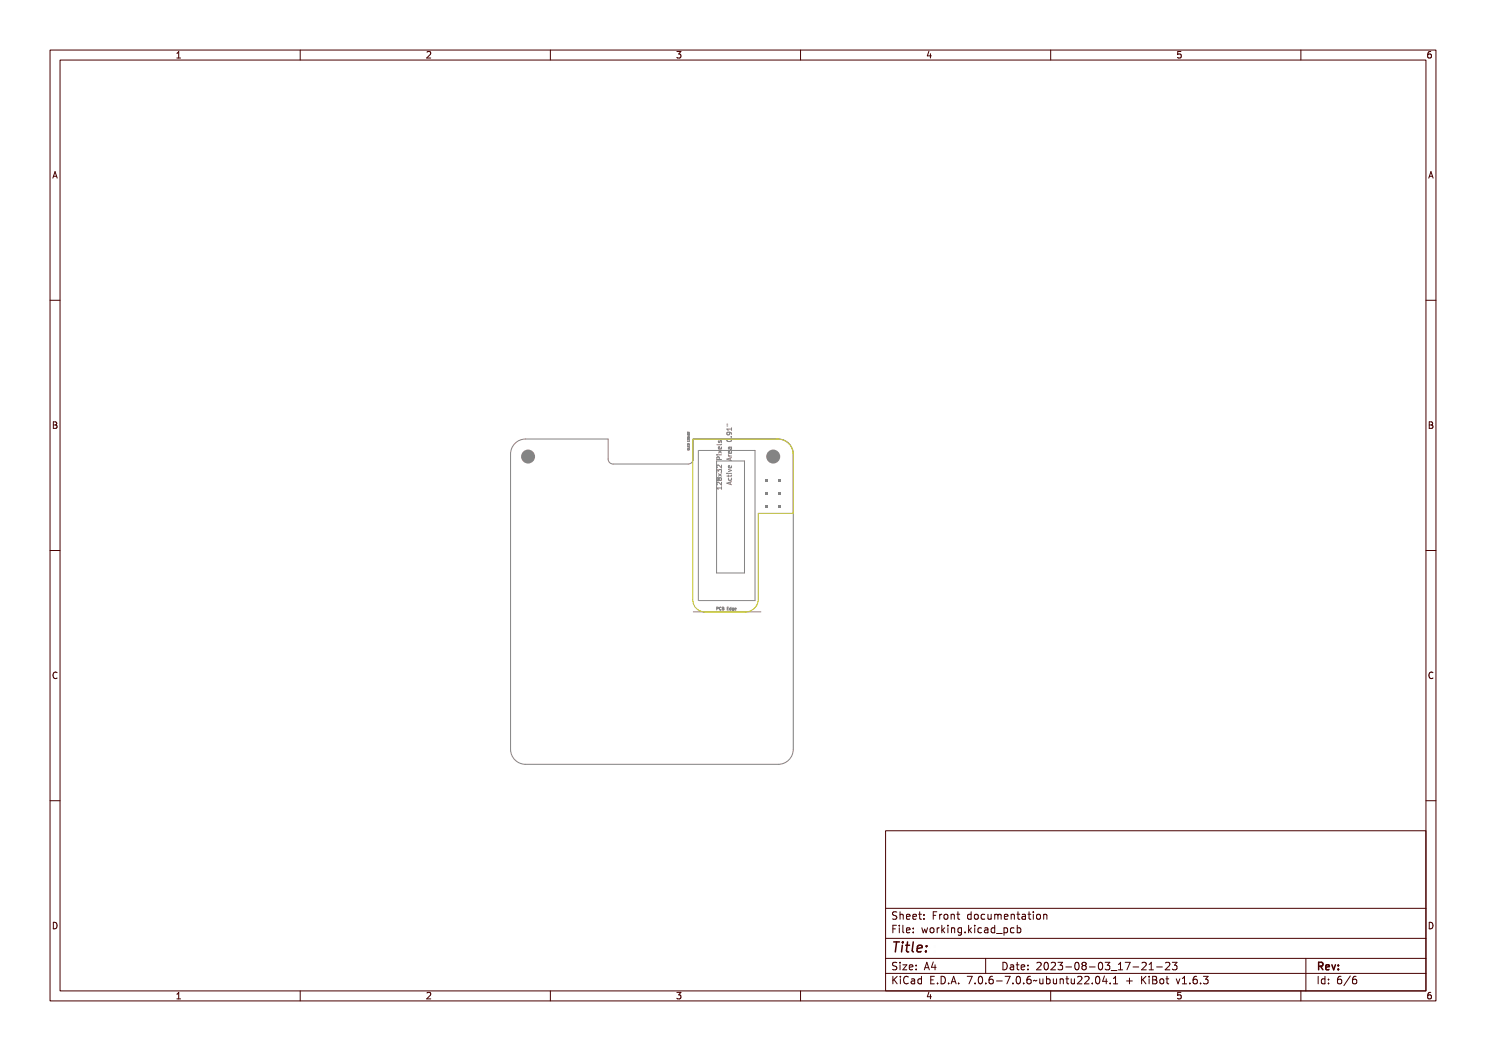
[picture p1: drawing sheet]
<svg xmlns="http://www.w3.org/2000/svg" width="297mm" height="210mm" viewBox="0 0 297 210" stroke-linecap="round" stroke-linejoin="round" font-family="sans-serif">
<defs><g id="words">
<text font-size="2.7" fill="#480000" x="178" y="190.3">Title:</text>
<g font-size="2" fill="#480000">
<text x="178" y="183.7">Sheet: Front documentation</text>
<text x="178" y="186.5">File: working.kicad_pcb</text>
<text x="178" y="193.9">Size: A4</text>
<text x="178" y="196.6">KiCad E.D.A. 7.0.6-7.0.6~ubuntu22.04.1 + KiBot v1.6.3</text>
<text x="200" y="193.9">Date: 2023-08-03_17-21-23</text>
<text x="263" y="196.6">Id: 6/6</text>
<text x="263" y="193.9">Rev:</text>
</g>
<g font-size="1.7" fill="#480000">
<text x="35" y="11.7">1</text>
<text x="85" y="11.7">2</text>
<text x="135" y="11.7">3</text>
<text x="185" y="11.7">4</text>
<text x="235" y="11.7">5</text>
<text x="285" y="11.7">6</text>
<text x="10.5" y="35.7">A</text>
<text x="285.5" y="35.7">A</text>
<text x="10.5" y="85.6">B</text>
<text x="285.5" y="85.6">B</text>
<text x="10.5" y="135.7">C</text>
<text x="285.5" y="135.7">C</text>
<text x="10.5" y="185.6">D</text>
<text x="285.5" y="185.6">D</text>
<text x="35" y="199.7">1</text>
<text x="85" y="199.7">2</text>
<text x="135" y="199.7">3</text>
<text x="185" y="199.7">4</text>
<text x="235" y="199.7">5</text>
<text x="285" y="199.7">6</text>
</g>
<text font-size=".7" fill="#848484" x="143.1" y="122">PCB Edge</text>
</g></defs>
<g fill="none" stroke="#848484" stroke-width=".2">
<path d="M103.2 88.4l1.2-.6 .6-.1h16.5v4a1 1 0 0 0 1 1h15a1 1 0 0 0 1-1v-4h17a3 3 0 0 1 3 3v59a3 3 0 0 1-3 3h-50.5a3 3 0 0 1-3-3v-59a2.99 2.99 0 0 1 1.2-2.3zM137.4 89v.2h.4v-.2M137.4 89.8h.1M137.4 89.8v.1M137.4 88.7h.3l.1 .2h-.4zM137.4 89.7v.1M137.4 89.7h.4M137.4 89.9h.4M137.4 87.7v.2M137.4 87.5l.1 .1M137.5 89.6h.3v-.2v.3zM137.5 89.2v.1l.1-.1 .2 .1v-.1v.2h-.3z"/>
<path d="M137.5 88.4l.3-.1v.2h-.3zM137.5 87.7l.3 .2v-.2M137.5 87.7h-.1M137.5 88l.3 .2v-.2v.2l-.2-.1-.1 .1zM137.5 87.7h.3v.2h-.3zM137.5 87.2l.3-.1v.2l-.1-.1-.2 .1zM137.5 86.9l.3 .1v-.2v.2l-.2-.1-.1 .1zM137.5 88.2v.1M137.5 89.8l.3 .1zM137.5 88.9h.3v.2h-.3zM137.5 87.4l-.1 .1M137.5 87.5v.1"/>
<path d="M137.5 87.4h.1M137.5 87l.3 .2M137.5 88.9l.3 .1h-.3zM137.6 87.5h-.1M137.6 87.4h.1M137.6 87.4h.2l-.1 .1 .1 .2-.2-.1zM137.6 87.5h.1M137.6 87.4v.1M137.6 89.1v.1M137.7 88.7h.1M137.7 86.7l-.1 .1-.2-.1v.2M137.7 87.4h.1"/>
<path d="M137.7 86.7h.1M137.8 89.7v.1M137.8 86.7v.2M137.8 87.4v.1M137.8 87.5h-.1M137.8 86.9h-.1M137.8 86.4v.2l-.3-.2-.1 .2M137.8 88v.3M137.8 89.3v.2h-.4M137.8 89.8h.1M137.8 89.8v.1M137.8 88.2h-.4h.1"/>
<path d="M137.8 87l-.3 .2M137.8 86.9h.1M139.6 90v30M139.8 90h11.1v30h-11.1M143.2 92.1h5.6v22.4h-5.6zM143.3 94.4v-.6l.3 .3 .1-.2h.4v.5M143.3 90.9h.1M143.4 89.4h.7l.2-.3v.3l-.8 .1v.2zM143.4 91.6l.1 .1zM143.4 97.5h.8l.1-.2v.5l-.1-.1h-.7l.1 .2h-.1zM143.5 95.9h.2l.1 .1a.26 .26 0 0 1 .4-.1 .26 .26 0 0 1 0 .4 .26 .26 0 0 1-.4-.1 .25 .25 0 0 1-.4 .1 .25 .25 0 0 1 .1-.4zM143.5 94.5l.2-.1 .1 .1a.28 .28 0 0 1 .5 0 .28 .28 0 0 1-.1 .4 .21 .21 0 0 0 .1-.3 .21 .21 0 0 0-.3-.1 .21 .21 0 0 0-.1 .3l-.1-.2a.2 .2 0 0 0-.3 0 .2 .2 0 0 0 .1 .3l-.2-.1z"/>
<path d="M143.5 96.7l.3-.1 .4 .4v-.4h.1v.6l-.6-.5-.2 .1 .1 .4h-.1zM143.5 93.7h.3l.4 .3v-.4h.1v.6l-.6-.5-.2 .1 .1 .4h-.1zM143.5 92.2l.3-.1 .2 .4h.3v.1h-.9zM143.6 92.2h.2l.1 .3h-.4zM143.6 94.7l.6 .4M143.6 90.9h.6M143.6 90l.6 .5M143.6 95.1l.4 .2 .3-.2-.2 .3 .2 .3-.3-.3-.4 .3 .3-.3zM143.6 91.6h.6l.1-.3v.6l-.1-.2h-.5l-.1 .2zM143.6 90.6l.4 .2 .3-.2-.2 .3 .2 .3-.3-.2-.4 .2 .3-.3zM143.7 88.4l.2 .4a.26 .26 0 0 1 .1-.4 .26 .26 0 0 1 .3 .1 .26 .26 0 0 1-.1 .4v-.3l-.2 .1a.22 .22 0 0 1-.3 .2 .22 .22 0 0 1-.1-.4zM143.7 95.6l.2-.1 .3 .1-.2 .4-.3-.2"/>
<path d="M143.7 95.6l-.2-.1-.2 .1 .2 .4 .2-.2M143.7 95.6v.2M143.7 89.9l.3-.1v.5l.2-.1v-.3a.34 .34 0 0 1 0 .5 .34 .34 0 0 1-.4 0 .34 .34 0 0 1-.1-.5zM143.8 91.8l-.1-.4-.3-.1-.1 .5h.9M143.8 90h.1v.3l-.2-.1zM144 88l-.2 .4-.2-.1v-.2M144 88h.1M144.1 88l.1 .2v.2M144.2 89.3v.3l-.1 .1h-.5v-.4h.2l.1 .4M144.2 88.7l-.1 .2h-.8M144.2 92.9v.6l-.7-.6-.2 .2 .1 .4M144.2 96.4v.5l-.7-.5-.2 .1 .1 .4"/>
<path d="M144.2 97.2v.6M144.2 97.5h-.9l.2 .3M144.2 94.7l-.6 .4M144.2 90l-.6 .5M145.3 94.6h.1M145.3 85.1h.2M145.3 84.8h.2M145.3 87.8a.46 .46 0 0 1 .5-.2 .46 .46 0 0 1 .4 .5 .46 .46 0 0 1-.6 .2 .46 .46 0 0 1-.3-.5zM145.4 94.3l.1 .1zM145.4 96.6l.9-.3-.2 .2v.3l.2 .2-.9-.3zM145.4 91.3l.9-.3-.2 .2v.3l.2 .2-.9-.2zM145.4 85.3h.8l.1-.2v.5l-.1-.2h-.7l.1 .2h-.1z"/>
<path d="M145.4 84.5h.4v.1h-.4zM145.4 84.7h.4v.1h-.4zM145.4 87.5a.48 .48 0 0 1 .6-.2 .48 .48 0 0 1 .3 .5 .48 .48 0 0 1-.5 .2 .48 .48 0 0 1-.4-.5zM145.5 85.9a.47 .47 0 0 1 .6-.1 .47 .47 0 0 1 .2 .5l-.1 .1a.27 .27 0 0 0 0-.3 .27 .27 0 0 0-.3-.1 .3 .3 0 0 1 0 .4 .3 .3 0 0 1-.5 0 .3 .3 0 0 1 .1-.5zM145.5 87.6a.41 .41 0 0 1 .7 .1 .41 .41 0 0 1-.7-.1zM145.5 96.6l.5-.1v.3zM145.5 91.4l.5-.1v.2zM145.6 90.9l.2 .2M145.6 94.9v.4M145.6 94.6h.6M145.6 93.8l.6 .2-.6 .2M145.6 91.1h.6"/>
<path d="M145.6 95.5v.3l.2 .2 .4-.1v-.4M145.6 94.9l.1 .2h.5l.1-.2v.2l-.6 .1-.1 .2v-.2h-.2l.2-.1zM145.6 94.3h.6l.1-.2v.5l-.1-.2h-.5l-.1 .2zM145.6 93.3l.7 .3v.1l-.7 .3v-.2l.6-.2-.6-.2zM145.7 90.3h.1v.3l.5 .1v.1h-.7l.2-.1zM145.7 86.4l.2 .1-.1 .3-.4 .1-.1-.4 .2-.1h.5l.2 .4M145.7 95.6h.1a.25 .25 0 0 0 0 .4 .25 .25 0 0 0 .4 0 .25 .25 0 0 0 0-.4 .34 .34 0 0 1 0 .5 .34 .34 0 0 1-.5 0 .34 .34 0 0 1 0-.5zM145.7 89l.6-.1-.1 .1a.24 .24 0 0 1 .1 .3 .24 .24 0 0 1-.3 .1 .24 .24 0 0 1-.1-.3v-.1h-.1v.4h-.1zM145.7 92.7l.3-.1v.5l.2-.2v-.3a.34 .34 0 0 1 0 .5 .34 .34 0 0 1-.4 .1 .34 .34 0 0 1-.1-.5zM145.7 89.7l.3-.1v.5l.2-.2v-.3a.34 .34 0 0 1 0 .5 .34 .34 0 0 1-.4 .1 .34 .34 0 0 1-.1-.5zM145.8 92.7h.1v.4l-.2-.2zM145.8 89.7h.1v.4l-.2-.1z"/>
<path d="M145.8 89.3l.2 .5 .2-.1v-.4M145.9 91.5v.5M145.9 96.3v.5M146.1 87.3h.1M146.1 86.8h.2v.2h-.2zM146.2 93.1v.2l-.1 .2-.5-.1v-.3l.2-.1 .1 .5M146.2 90.2v.3l-.1 .1-.5-.1v-.3l.2-.1 .1 .5M146.2 96.2l-.9 .4 .9 .3M146.2 85.5v.5M146.2 94.9l-.1 .2h-.8M146.2 89.3l-.6 .1v.3M146.2 91.4l-.9 .3 .9 .4"/>
<path d="M146.2 85.7h-.9l.2 .3M138.6 122.3h13.5M143.1 121.4h.2a.18 .18 0 0 1 .2 .2 .18 .18 0 0 1-.3 .1l-.1 .3zM143.2 121.5h.2v.1l-.2 .1zM143.6 121.5h.3a.19 .19 0 0 0-.2 .2 .19 .19 0 0 0 .2 .2 .27 .27 0 0 1-.3-.1 .27 .27 0 0 1 0-.3zM144 121.4l.4 .1-.1 .4-.3 .1zM144.1 121.7h.2v.2h-.2zM144.1 121.5l.2 .1h-.2zM144.9 121.4h.4l-.3 .1v.1h.3l-.3 .1v.2l.3 .1h-.4zM145.4 121.6h.2l.1-.2v.6h-.1a.21 .21 0 0 1-.2-.2 .21 .21 0 0 1 0-.2zM145.9 121.6l.3-.1-.1 .5-.2 .1 .1-.2a.2 .2 0 0 1-.2-.1 .2 .2 0 0 1 .1-.2zM146.3 121.6h.3v.2h-.3l.1 .1h.2l-.1 .1a.22 .22 0 0 1-.2-.1 .22 .22 0 0 1 0-.3z"/>
<path d="M146.4 121.6l.2 .1zM146.9 121.9h.2M146.9 121.5l.2 .1-.3 .1"/>
<circle cx="137.6" cy="87.8" r=".06"/>
<circle cx="137.7" cy="89.9" r=".16"/>
<circle cx="137.7" cy="87.8" r=".07"/>
<circle cx="143.6" cy="96.1" r=".16"/>
<circle cx="144.1" cy="96.1" r=".18"/>
<circle cx="145.7" cy="86.2" r=".2"/>
<circle cx="145.9" cy="87.6" r=".08"/>
<circle cx="146.1" cy="89.2" r=".15"/>
<circle cx="145.6" cy="121.8" r=".14"/>
<circle cx="146" cy="121.7" r=".13"/>
</g>
<g fill="#848484">
<circle cx="105.5" cy="91.2" r="1.4"/>
<circle cx="154.5" cy="91.2" r="1.4"/>
</g>
<g fill="#848484">
<path d="M153 95.9h.5v.5h-.5z" fill-rule="evenodd"/>
<path d="M153 98.4h.5v.5h-.5z" fill-rule="evenodd"/>
<path d="M153 100.9h.5v.5h-.5z" fill-rule="evenodd"/>
<path d="M155.6 95.9h.5v.5h-.5z" fill-rule="evenodd"/>
<path d="M155.6 98.4h.5v.5h-.5z" fill-rule="evenodd"/>
<path d="M155.6 100.9h.5v.5h-.5z" fill-rule="evenodd"/>
</g>
<path d="M138.5 87.7h16.7a3.1 3.1 0 0 1 3.3 2.8v12.1h-7v17.1a2.54 2.54 0 0 1-2.5 2.6h-8.2a2.39 2.39 0 0 1-2.3-2.4z" fill="none" stroke="#c2c200" stroke-width=".2"/>
<g fill="none" stroke="#480000" stroke-width=".2">
<path d="M10 10h277v190h-277zM12 12h273v186h-273zM60 10v2M110 10v2M160 10v2M210 10v2M260 10v2M10 60h2M285 60h2M10 110h2M285 110h2M10 160h2"/>
<path d="M285 160h2M177 166h108v32h-108zM60 198v2M110 198v2M160 198v2M177 181.5h108M177 187.5h108M177 191.5h108M177 194.5h108M178.1 195.2h.2v.6l.6-.6h.3l-.6 .6 .6 .8h-.2l-.5-.7-.2 .2v.5h-.2zM178.2 185h.9v.2h-.7v.4h.6v.2h-.6v.7h-.2zM178.3 182.4l.5-.1h.2v.2a.31 .31 0 0 0-.5-.1 .31 .31 0 0 0 0 .5 .5 .5 0 0 1 .6 .6 .5 .5 0 0 1-.8 .2l-.1-.2a.34 .34 0 0 0 .4 .1 .34 .34 0 0 0 .1-.5 .47 .47 0 0 1-.5-.2 .47 .47 0 0 1 .1-.5z"/>
<path d="M178.3 192.5l.5-.1h.2v.2a.31 .31 0 0 0-.5-.1 .31 .31 0 0 0 0 .5 .5 .5 0 0 1 .6 .6 .5 .5 0 0 1-.8 .2l-.1-.2a.34 .34 0 0 0 .4 .1 .34 .34 0 0 0 .1-.5 .47 .47 0 0 1-.5-.2 .47 .47 0 0 1 .1-.5zM179.4 182.2h.2v.6a.35 .35 0 0 1 .4-.1 .35 .35 0 0 1 .2 .4v.6h-.2v-.8h-.4v.8h-.2zM179.5 185.4h.4v.9h.4v.2h-.9v-.2h.3v-.8h-.2zM179.5 192.8h.4v.9h.4v.1h-.9v-.1h.3v-.8h-.2zM179.5 195.6h.4v.9h.4v.1h-.9v-.1h.3v-.8h-.2zM179.7 184.9h.2v.3h-.2zM179.7 192.3h.2v.3h-.2zM179.7 195.1h.2v.3h-.2zM180.6 184.9h.4v1.3l.4 .1v.2l-.5-.2v-1.2h-.3zM180.6 192.8h.8l-.6 .9h.6v.1h-.8l.6-.9h-.6zM180.7 182.8l.1-.1a.49 .49 0 0 1 .5 0 .49 .49 0 0 1 .2 .5h-.8a.42 .42 0 0 0 .3 .4 .42 .42 0 0 0 .4-.1 .47 .47 0 0 1-.4 .3 .47 .47 0 0 1-.4-.3zM180.7 195.4a.4 .4 0 0 1 .4-.3 .4 .4 0 0 1 .4 .3 .56 .56 0 0 0-.8 .4 .56 .56 0 0 0 .5 .7l.3-.1a.43 .43 0 0 1-.5 .3 .43 .43 0 0 1-.4-.4v-.6z"/>
<path d="M180.8 182.9l.4-.1 .1 .3h-.6zM181.8 195.6l.3-.1a.43 .43 0 0 1 .5 .5v.6h-.1v-.1a.38 .38 0 0 1-.5 .2 .38 .38 0 0 1-.2-.5 .38 .38 0 0 1 .4-.2h.3a.35 .35 0 0 0-.3-.4 .35 .35 0 0 0-.4 .2zM181.9 182.8l.1-.1a.49 .49 0 0 1 .5 0 .49 .49 0 0 1 .2 .5h-.8a.42 .42 0 0 0 .3 .4 .42 .42 0 0 0 .5-.1 .47 .47 0 0 1-.5 .3 .47 .47 0 0 1-.4-.3zM181.9 185.5l.1-.1a.49 .49 0 0 1 .5 0 .49 .49 0 0 1 .2 .5h-.8a.42 .42 0 0 0 .3 .4 .42 .42 0 0 0 .5-.1 .47 .47 0 0 1-.5 .3 .47 .47 0 0 1-.4-.3zM181.9 192.9l.1-.1a.49 .49 0 0 1 .5 0 .49 .49 0 0 1 .2 .5h-.8a.42 .42 0 0 0 .3 .4 .42 .42 0 0 0 .5-.1 .47 .47 0 0 1-.5 .3 .47 .47 0 0 1-.4-.3zM182 196.2l.5-.1a.31 .31 0 0 1-.2 .4 .31 .31 0 0 1-.4-.1zM182 182.9l.4-.1 .1 .3h-.6zM182 185.6l.4-.1 .1 .3h-.6zM182 193l.4-.1 .1 .3h-.6zM183 195.7l.4-.2 .2 .2v-.6h.2v1.5h-.2v-.1a.42 .42 0 0 1-.5 .1 .42 .42 0 0 1-.2-.5zM183.2 195.8l.1-.1a.4 .4 0 0 1 .3 .4 .4 .4 0 0 1-.3 .4l-.2-.2zM183.2 182.3h.2v.4h.4v.1h-.4v.7l.4 .1v.1h-.4l-.1-.1-.1-.8h-.3v-.1h.3z"/>
<path d="M183.3 185.4h.2v.3h-.2zM183.3 186.2h.2v.3h-.2zM183.3 192.8h.2v.3h-.2zM183.3 193.6h.2v.2h-.2zM184.5 182.7h.2v.3h-.2zM184.5 183.5h.2v.2h-.2zM185.2 185.4h.2l.2 .8 .1-.5h.2l.2 .5 .1-.8h.2l-.2 1.1h-.2l-.2-.7-.2 .7h-.1zM185.4 195.2h.9v.2h-.7v.4h.6v.2h-.6v.5h.7v.1h-.9zM185.7 192.4h.2l.5 1.4h-.2l-.1-.3h-.5l-.1 .3h-.2zM185.8 192.6l.2 .7h-.4zM186.6 182.3h.9v.2h-.7v.4h.6v.2h-.6v.6h-.2zM186.8 185.6l.1-.1a.39 .39 0 0 1 .4 .4 .39 .39 0 0 1-.4 .4l-.1-.2z"/>
<path d="M186.9 196.4h.2v.2h-.2zM187.1 192.4h.2v.9h.2v.2h-.2v.3h-.2v-.3h-.6zM187.1 192.6v.7h-.4zM187.8 195.2a.76 .76 0 0 1 .9 .7 .76 .76 0 0 1-.9 .7zM188 195.4a.57 .57 0 0 1 .5 .5 .57 .57 0 0 1-.5 .6zM188 182.7h.2v.2v-.1a.29 .29 0 0 1 .3-.2 .29 .29 0 0 1 .3 .3 .37 .37 0 0 0-.5-.1 .37 .37 0 0 0-.1 .4v.5h-.2zM188 185.4h.2v.2v-.1a.29 .29 0 0 1 .3-.2 .29 .29 0 0 1 .3 .3 .37 .37 0 0 0-.5-.1 .37 .37 0 0 0-.1 .4v.6h-.2zM189.1 184.9h.1v.9l.5-.4h.2l-.4 .4 .5 .7h-.2l-.4-.6-.2 .1v.5h-.1zM189.2 182.9l.1-.1a.39 .39 0 0 1 .4 .4 .39 .39 0 0 1-.4 .4l-.1-.2zM189.3 196.4h.3v.2h-.3zM190.2 182.7h.2v.1a.35 .35 0 0 1 .4-.1 .35 .35 0 0 1 .3 .4v.6h-.2l-.1-.8h-.3l-.1 .8h-.2zM190.3 185.4h.4v.9h.4v.2h-.9v-.2h.4v-.8h-.3z"/>
<path d="M190.5 195.2h.3l.4 1.4h-.2l-.1-.3h-.5l-.1 .3h-.2zM190.6 184.9h.1v.3h-.1zM190.6 195.4l.2 .7h-.4zM191.4 185.4h.2v.1a.35 .35 0 0 1 .4-.1 .35 .35 0 0 1 .3 .4v.7h-.2l-.1-.9h-.3l-.1 .9h-.2zM191.7 182.3h.1v.4h.4v.1h-.4v.7l.4 .1v.1h-.4l-.1-.1v-.8h-.3v-.1h.3zM191.7 196.4h.3v.2h-.3zM192.7 185.5l.3-.2 .3 .2v-.1h.2v1a.53 .53 0 0 1-.8 .4v-.2a.36 .36 0 0 0 .4 .1 .36 .36 0 0 0 .2-.4l-.1 .1a.53 .53 0 0 1-.7-.3 .53 .53 0 0 1 .2-.6zM192.8 185.6l.1-.1a.39 .39 0 0 1 .4 .4 .39 .39 0 0 1-.4 .4l-.1-.2zM193.8 195.2h.9l-.5 1.4h-.2l.5-1.2h-.7zM193.9 182.8l.3-.2 .3 .2v-.6h.2v1.5h-.2v-.1a.42 .42 0 0 1-.6 .1 .42 .42 0 0 1-.1-.5zM194.1 182.8a.4 .4 0 0 1 .4 .4 .4 .4 0 0 1-.4 .4l-.2-.4zM194.1 186.2h.3v.3h-.3z"/>
<path d="M195.1 184.9h.2v.9l.4-.4h.3l-.5 .4 .5 .7h-.2l-.4-.6-.1 .1v.5h-.2zM195.2 182.9l.1-.1a.39 .39 0 0 1 .4 .4 .39 .39 0 0 1-.4 .4l-.1-.2zM195.3 196.4h.3v.2h-.3zM196.3 185.4h.5v.9h.3v.2h-.9v-.2h.4v-.8h-.3zM196.3 195.4a.57 .57 0 0 1 .7 0 .57 .57 0 0 1 .1 .8 .5 .5 0 0 1-.6 .5 .5 .5 0 0 1-.3-.8zM196.4 182.8a.39 .39 0 0 1 .4-.2 .39 .39 0 0 1 .3 .3 .4 .4 0 0 0-.6 0 .4 .4 0 0 0 0 .6 .4 .4 0 0 0 .6 0 .45 .45 0 0 1-.6 .3 .45 .45 0 0 1-.3-.6zM196.5 195.4a.61 .61 0 0 1 .4 1l-.1 .1a.61 .61 0 0 1-.4-1zM196.6 184.9h.2v.3h-.2zM197 191.5v3M197.4 182.7h.2v.8l.2 .1 .3-.2v-.7h.2v1h-.2v-.1a.35 .35 0 0 1-.4 .2 .35 .35 0 0 1-.3-.5zM197.6 185.5a.39 .39 0 0 1 .4-.2 .39 .39 0 0 1 .3 .3 .4 .4 0 0 0-.6 0 .4 .4 0 0 0 0 .6 .4 .4 0 0 0 .6 0 .45 .45 0 0 1-.6 .3 .45 .45 0 0 1-.3-.6zM197.7 196.4h.3v.2h-.3z"/>
<path d="M198.6 182.7l.5 .1 .3-.1 .2 1h-.2l-.1-.9-.2 .1v.8h-.1l-.2-.9-.1 .9h-.1zM198.7 185.4l.2-.1a.43 .43 0 0 1 .6 .5v.7h-.2v-.2a.38 .38 0 0 1-.5 .2 .38 .38 0 0 1-.2-.5 .38 .38 0 0 1 .5-.2h.2a.35 .35 0 0 0-.3-.4 .35 .35 0 0 0-.3 .2zM198.7 195.4a.38 .38 0 0 1 .4-.3 .38 .38 0 0 1 .3 .3 .43 .43 0 0 0-.5 0 .43 .43 0 0 0-.1 .5 .46 .46 0 0 1 .7 .1 .46 .46 0 0 1-.2 .6 .46 .46 0 0 1-.7-.2zM198.8 186l.5-.1a.31 .31 0 0 1-.1 .4 .31 .31 0 0 1-.4-.1zM199.9 185.5l.3-.2 .3 .2v-.6h.2v1.6h-.2v-.2a.42 .42 0 0 1-.5 .1 .42 .42 0 0 1-.2-.5zM199.9 182.8l.2-.1a.49 .49 0 0 1 .5 0 .49 .49 0 0 1 .1 .5h-.7a.42 .42 0 0 0 .2 .4 .42 .42 0 0 0 .5-.1 .47 .47 0 0 1-.4 .3 .47 .47 0 0 1-.5-.3zM200 196h.5v.2h-.5zM200 185.6l.1-.1a.39 .39 0 0 1 .4 .4 .39 .39 0 0 1-.4 .4l-.1-.2zM200.1 182.9l.3-.1 .2 .3h-.6zM200.1 192.4a.76 .76 0 0 1 1 .7 .76 .76 0 0 1-1 .7zM200.3 192.6a.57 .57 0 0 1 .6 .5 .57 .57 0 0 1-.6 .6zM200.9 186.8l1.2 .1z"/>
<path d="M201 195.2h.9l-.5 1.4h-.2l.5-1.2h-.7zM201.1 182.7h.1v.1a.35 .35 0 0 1 .5-.1 .35 .35 0 0 1 .2 .4v.6h-.2v-.8h-.4l-.1 .8h-.1zM201.4 192.8l.3-.1a.43 .43 0 0 1 .5 .5v.6h-.1v-.1a.38 .38 0 0 1-.5 .2 .38 .38 0 0 1-.2-.5 .38 .38 0 0 1 .4-.2h.3a.35 .35 0 0 0-.3-.4 .35 .35 0 0 0-.4 .2zM201.6 193.4l.5-.1a.31 .31 0 0 1-.2 .4 .31 .31 0 0 1-.4-.1zM202.2 185.4h.2v.1a.53 .53 0 0 1 .8 .3 .53 .53 0 0 1-.6 .7l-.2-.2v.6h-.2zM202.5 182.3h.2v.4h.4v.1h-.4v.7l.4 .1v.1h-.4l-.2-.1v-.8h-.3v-.1h.3zM202.5 185.6l.1-.1a.4 .4 0 0 1 .4 .4 .4 .4 0 0 1-.4 .4l-.2-.2zM202.5 196.4h.3v.2h-.3zM202.8 192.4h.2v.4h.4v.1h-.4v.7l.4 .1v.1h-.4l-.2-.1v-.8h-.3v-.1h.3zM203.5 182.7l.3-.1a.43 .43 0 0 1 .5 .5v.6h-.2v-.1a.38 .38 0 0 1-.5 .2 .38 .38 0 0 1-.2-.5 .38 .38 0 0 1 .5-.2h.2a.35 .35 0 0 0-.2-.4 .35 .35 0 0 0-.4 .2zM203.5 195.4a.57 .57 0 0 1 .8 0 .57 .57 0 0 1 0 .8 .5 .5 0 0 1-.6 .5 .5 .5 0 0 1-.3-.8zM203.6 185.5a.39 .39 0 0 1 .4-.2 .39 .39 0 0 1 .3 .3 .4 .4 0 0 0-.5 0 .4 .4 0 0 0 0 .6 .4 .4 0 0 0 .5 0 .45 .45 0 0 1-.6 .3 .45 .45 0 0 1-.2-.6z"/>
<path d="M203.7 183.3l.4-.1a.31 .31 0 0 1-.1 .4 .31 .31 0 0 1-.4-.1zM203.7 195.4a.61 .61 0 0 1 .4 1l-.1 .1a.61 .61 0 0 1-.3-1zM203.9 192.9l.1-.1a.49 .49 0 0 1 .5 0 .49 .49 0 0 1 .2 .5h-.8a.42 .42 0 0 0 .3 .4 .42 .42 0 0 0 .5-.1 .47 .47 0 0 1-.5 .3 .47 .47 0 0 1-.4-.3zM204 193l.4-.1 .1 .3h-.6zM204.7 184.9h.1v.6a.53 .53 0 0 1 .8 .3 .53 .53 0 0 1-.6 .7l-.2-.2v.2h-.1zM204.9 182.3h.2v.4h.4v.1h-.4v.7l.4 .1v.1h-.4l-.2-.1v-.8h-.3v-.1h.3zM204.9 185.6l.1-.1a.39 .39 0 0 1 .4 .4 .39 .39 0 0 1-.4 .4l-.1-.2zM204.9 196.4h.3v.2h-.3zM205.3 192.8h.2v.3h-.2zM205.3 193.6h.2v.2h-.2zM205.9 182.7h.5v.9h.3v.1h-.9v-.1h.4v-.8h-.3zM205.9 195.4a.38 .38 0 0 1 .4-.3 .38 .38 0 0 1 .3 .3 .43 .43 0 0 0-.5 0 .43 .43 0 0 0-.1 .5 .46 .46 0 0 1 .7 .1 .46 .46 0 0 1-.2 .6 .46 .46 0 0 1-.6-.2z"/>
<path d="M206.2 182.2h.2v.3h-.2zM207 196l1-.1a.49 .49 0 0 1-.8 .1l-.2 .2zM207.3 182.9l.1-.1a.39 .39 0 0 1 .4 .4 .39 .39 0 0 1-.4 .4l-.2-.2zM207.4 192.5a.53 .53 0 0 1 .8 .1 .53 .53 0 0 1-.3 .7l-.3 .4h.7v.1h-.9l.3-.5a.4 .4 0 0 0 .3-.4 .4 .4 0 0 0-.3-.4l-.3 .2zM208.3 182.7h.1v.1a.35 .35 0 0 1 .5-.1 .35 .35 0 0 1 .2 .4v.6h-.2v-.8h-.4l-.1 .8h-.1zM208.3 195.6h.1l.1 .8 .2 .1 .2-.2v-.7h.2v1h-.2v-.1a.35 .35 0 0 1-.4 .2 .35 .35 0 0 1-.2-.5zM208.7 192.6a.57 .57 0 0 1 .7 0 .57 .57 0 0 1 .1 .8 .5 .5 0 0 1-.6 .5 .5 .5 0 0 1-.3-.8zM208.9 192.6a.61 .61 0 0 1 .3 1l-.1 .1a.61 .61 0 0 1-.3-1zM209.5 195.1h.2v.6a.53 .53 0 0 1 .7 .3 .53 .53 0 0 1-.6 .7l-.1-.2v.1h-.2zM209.7 195.8l.1-.1a.4 .4 0 0 1 .4 .4 .4 .4 0 0 1-.4 .4l-.1-.2zM209.8 192.5a.53 .53 0 0 1 .8 .1 .53 .53 0 0 1-.3 .7l-.3 .4h.7v.1h-.9l.3-.5a.4 .4 0 0 0 .3-.4 .4 .4 0 0 0-.3-.4l-.3 .2zM210 198v2"/>
<path d="M210.7 195.6h.2v.8l.2 .1 .2-.2v-.7h.2v1h-.2v-.1a.35 .35 0 0 1-.4 .2 .35 .35 0 0 1-.2-.5zM211 192.4a.46 .46 0 0 1 .6 0 .46 .46 0 0 1 .1 .6l-.1 .1a.47 .47 0 0 1 .2 .7 .47 .47 0 0 1-.7 0l-.1-.2a.35 .35 0 0 0 .5 .1 .35 .35 0 0 0 0-.5h-.3v-.2a.29 .29 0 0 0 .4-.1 .29 .29 0 0 0-.1-.4 .29 .29 0 0 0-.4 .1h-.1zM211.9 195.6h.2v.1a.35 .35 0 0 1 .4-.1 .35 .35 0 0 1 .2 .4v.6h-.2v-.8h-.4v.8h-.2zM212.4 193.2h.5v.2h-.5zM213.3 195.2h.2v.4h.4v.1h-.4v.7l.4 .1v.1h-.4l-.2-.1v-.8h-.3v-.1h.3zM213.5 192.6a.57 .57 0 0 1 .7 0 .57 .57 0 0 1 .1 .8 .5 .5 0 0 1-.6 .5 .5 .5 0 0 1-.3-.8zM213.7 192.6a.61 .61 0 0 1 .3 1v.1a.61 .61 0 0 1-.4-1zM214.3 195.6h.2v.8l.2 .1 .2-.2v-.7h.2v1h-.2v-.1a.35 .35 0 0 1-.4 .2 .35 .35 0 0 1-.2-.5zM214.7 192.5a.41 .41 0 0 1 .7-.1 .41 .41 0 0 1-.2 .7 .42 .42 0 0 1 .2 .6 .42 .42 0 0 1-.7 0 .42 .42 0 0 1 .2-.6l-.3-.2zM215.5 195.3a.53 .53 0 0 1 .8 .1 .53 .53 0 0 1-.3 .7l-.3 .4h.6v.1h-.9l.4-.5a.4 .4 0 0 0 .3-.4 .4 .4 0 0 0-.3-.4l-.3 .2zM216 193.2h.5v.2h-.5zM216.7 195.3a.53 .53 0 0 1 .8 .1 .53 .53 0 0 1-.3 .7l-.3 .4h.6v.1h-.9l.4-.5a.4 .4 0 0 0 .3-.4 .4 .4 0 0 0-.3-.4l-.3 .2z"/>
<path d="M217.1 192.6a.57 .57 0 0 1 .7 0 .57 .57 0 0 1 .1 .8 .5 .5 0 0 1-.6 .5 .5 .5 0 0 1-.3-.8zM217.3 192.6a.61 .61 0 0 1 .3 1v.1a.61 .61 0 0 1-.4-1zM218.2 196.4h.2v.2h-.2zM218.2 192.4a.46 .46 0 0 1 .6 0 .46 .46 0 0 1 .1 .6l-.1 .1a.47 .47 0 0 1 .2 .7 .47 .47 0 0 1-.7 0l-.1-.2a.35 .35 0 0 0 .5 .1 .35 .35 0 0 0 0-.5h-.3v-.2a.29 .29 0 0 0 .4-.1 .29 .29 0 0 0-.1-.4 .29 .29 0 0 0-.4 .1h-.1zM219.2 195.4a.57 .57 0 0 1 .7 0 .57 .57 0 0 1 .1 .8 .5 .5 0 0 1-.7 .5 .5 .5 0 0 1-.3-.8zM219.2 194.2l1.3 .1zM219.4 195.4a.61 .61 0 0 1 .3 1l-.1 .1a.61 .61 0 0 1-.3-1zM220.7 192.5l.5-.1v1.3h.3v.1h-.8v-.1h.3v-1.1h-.3zM220.8 195.2h.2v.9h.2v.2h-.2v.3h-.2v-.3h-.6zM220.8 195.4v.7h-.4zM221.8 196.4h.2v.2h-.2zM221.8 192.4h.9l-.5 1.4h-.2l.5-1.2h-.7z"/>
<path d="M222.8 195.3l.5-.1v1.3h.3v.1h-.8v-.1h.3v-1.1h-.3zM223.2 193.2h.5v.2h-.5zM224.2 192.5a.53 .53 0 0 1 .8 .1 .53 .53 0 0 1-.3 .7l-.3 .4h.7v.1h-.9l.3-.5a.4 .4 0 0 0 .4-.4 .4 .4 0 0 0-.4-.4l-.3 .2zM225.4 195.5h.2v.4h.4v.2h-.4v.4h-.2v-.4h-.4v-.2h.4zM225.5 192.5l.5-.1v1.3h.3v.1h-.8v-.1h.3v-1.1h-.3zM226.8 193.2h.5v.2h-.5zM227.5 195.2h.2v.6l.6-.6h.2l-.6 .6 .6 .8h-.2l-.5-.7-.1 .2v.5h-.2zM227.8 192.5a.53 .53 0 0 1 .8 .1 .53 .53 0 0 1-.2 .7l-.4 .4h.7v.1h-.9l.3-.5a.4 .4 0 0 0 .4-.4 .4 .4 0 0 0-.4-.4l-.3 .2zM228.8 195.6h.4v.9h.4v.1h-.9v-.1h.4v-.8h-.3zM229.1 192.4a.46 .46 0 0 1 .6 0 .46 .46 0 0 1 0 .6l-.1 .1a.47 .47 0 0 1 .2 .7 .47 .47 0 0 1-.7 0l-.1-.2a.35 .35 0 0 0 .5 .1 .35 .35 0 0 0 0-.5h-.2v-.2a.29 .29 0 0 0 .4-.1 .29 .29 0 0 0-.2-.4 .29 .29 0 0 0-.3 .1h-.1zM229.1 195.1h.1v.3h-.1zM229.9 195.2h.4a.35 .35 0 0 1 .5 .2 .35 .35 0 0 1-.3 .5 .41 .41 0 0 1 .3 .5 .41 .41 0 0 1-.5 .2h-.4z"/>
<path d="M230.1 196h.2a.27 .27 0 0 1 .3 .2 .27 .27 0 0 1-.3 .3h-.2zM230.1 195.4h.2a.23 .23 0 0 1 .3 .2 .23 .23 0 0 1-.3 .2h-.2zM231.2 193.2h1.1M231.3 195.8l.1-.1a.39 .39 0 0 1 .4 .4 .39 .39 0 0 1-.4 .4l-.1-.2zM232.6 195.2h.1v.4h.4v.1h-.4l.1 .7 .3 .1v.1h-.3l-.2-.1v-.8h-.3v-.1h.3zM233 192.4l.5-.1 .3 .4-.9 1.1h.9M234.3 192.3h.9l-.5 .6 .5 .1v.6l-.2 .2-.7-.2M234.6 195.6h.2l.3 .9 .4-.9h.2l-.4 1h-.3zM236 195.3l.5-.1v1.3h.3v.1h-.8v-.1h.3v-1.1h-.3zM237.4 196.4h.3v.2h-.3zM238.4 195.4a.38 .38 0 0 1 .4-.3 .38 .38 0 0 1 .3 .3 .43 .43 0 0 0-.5 0 .43 .43 0 0 0-.1 .5 .46 .46 0 0 1 .7 .1 .46 .46 0 0 1-.2 .6 .46 .46 0 0 1-.7-.2zM239.8 196.4h.3v.2h-.3z"/>
<path d="M240.7 195.2a.46 .46 0 0 1 .6 0 .46 .46 0 0 1 .1 .6l-.1 .1a.47 .47 0 0 1 .2 .7 .47 .47 0 0 1-.7 0l-.1-.2a.35 .35 0 0 0 .5 .1 .35 .35 0 0 0 0-.5l-.3-.1v-.1a.29 .29 0 0 0 .4-.1 .29 .29 0 0 0-.1-.4 .29 .29 0 0 0-.4 .1h-.1zM260 198v2M261 191.5v6.5M263.2 195.2h.8v.2h-.3v1.1h.3v.1h-.8v-.1h.3v-1.1h-.3zM264.4 195.7l.3-.2 .3 .2v-.6h.2v1.5h-.2v-.1a.42 .42 0 0 1-.5 .1 .42 .42 0 0 1-.2-.5zM264.6 195.8l.1-.1a.4 .4 0 0 1 .3 .4 .4 .4 0 0 1-.3 .4l-.2-.2zM265.9 195.6h.2v.3h-.2zM265.9 196.4h.2v.2h-.2zM268.1 195.4a.38 .38 0 0 1 .3-.3 .38 .38 0 0 1 .4 .3 .43 .43 0 0 0-.5 0 .43 .43 0 0 0-.2 .5 .46 .46 0 0 1 .7 .1 .46 .46 0 0 1-.2 .6 .46 .46 0 0 1-.6-.2zM269.9 195.2h.2l-.8 1.6h-.2zM270.5 195.4a.38 .38 0 0 1 .4-.3 .38 .38 0 0 1 .3 .3 .43 .43 0 0 0-.5 0 .43 .43 0 0 0-.2 .5 .46 .46 0 0 1 .7 .1 .46 .46 0 0 1-.2 .6 .46 .46 0 0 1-.6-.2z"/>
<circle cx="187" cy="185.9" r=".53"/>
<circle cx="189.4" cy="183.2" r=".53"/>
<circle cx="195.4" cy="183.2" r=".53"/>
<circle cx="196.7" cy="195.9" r=".13"/>
<circle cx="199.1" cy="196.2" r=".32"/>
<circle cx="203.9" cy="195.9" r=".13"/>
<circle cx="206.3" cy="196.2" r=".32"/>
<circle cx="207.4" cy="183.2" r=".53"/>
<circle cx="209" cy="193.1" r=".13"/>
<circle cx="213.8" cy="193.1" r=".13"/>
<circle cx="215" cy="193.4" r=".29"/>
<circle cx="215" cy="192.8" r=".25"/>
<circle cx="217.4" cy="193.1" r=".13"/>
<circle cx="219.5" cy="195.9" r=".13"/>
<circle cx="231.5" cy="196.1" r=".53"/>
<circle cx="238.8" cy="196.2" r=".32"/>
<circle cx="268.5" cy="196.2" r=".32"/>
<circle cx="270.9" cy="196.2" r=".32"/>
</g>
<g fill="none" stroke="#480000" stroke-width=".3">
<path d="M178.1 188.4h1.4v.2h-.6v1.7h-.2v-1.7h-.6zM179.9 188.8h.7v1.3h.4v.2h-1.2v-.2h.5v-1.1h-.4zM180.3 188.3h.3v.3h-.3zM181.8 188.4h.2v.4h.6v.2h-.6v1l.6 .1v.2a.55 .55 0 0 1-.8-.5v-.8h-.4v-.2h.4zM183 188.3h.6l.1 1.6 .1 .2h.4v.2a.54 .54 0 0 1-.8-.5v-1.4h-.4zM184.8 189a.65 .65 0 0 1 .8-.1 .65 .65 0 0 1 .3 .7h-1.1a.56 .56 0 0 0 .4 .5 .56 .56 0 0 0 .6-.1v.2a.81 .81 0 0 1-1.1-.1 .81 .81 0 0 1 .1-1.1zM185 189.1l.4-.1 .2 .4h-.8zM186.7 188.9h.3v.4h-.3zM186.7 189.9h.3v.4h-.3zM263.1 192.4a.73 .73 0 0 1 .9 .2v.3l-.3 .3 .5 .6h-.2l-.3-.4-.2-.2h-.2v.6h-.2zM263.3 192.6h.2a.26 .26 0 0 1 .3 .2 .26 .26 0 0 1-.2 .3h-.3zM264.5 192.9l.1-.1a.49 .49 0 0 1 .5 0 .49 .49 0 0 1 .2 .5h-.8a.42 .42 0 0 0 .3 .4 .42 .42 0 0 0 .4-.1 .47 .47 0 0 1-.4 .3 .47 .47 0 0 1-.4-.3z"/>
<path d="M264.6 193l.3-.1 .2 .3h-.6zM265.5 192.8h.2l.3 .9 .3-.9h.2l-.4 1h-.2zM267.1 192.8h.2v.3h-.2zM267.1 193.6h.2v.2h-.2z"/>
</g>
<use href="#words"/>
</svg>
